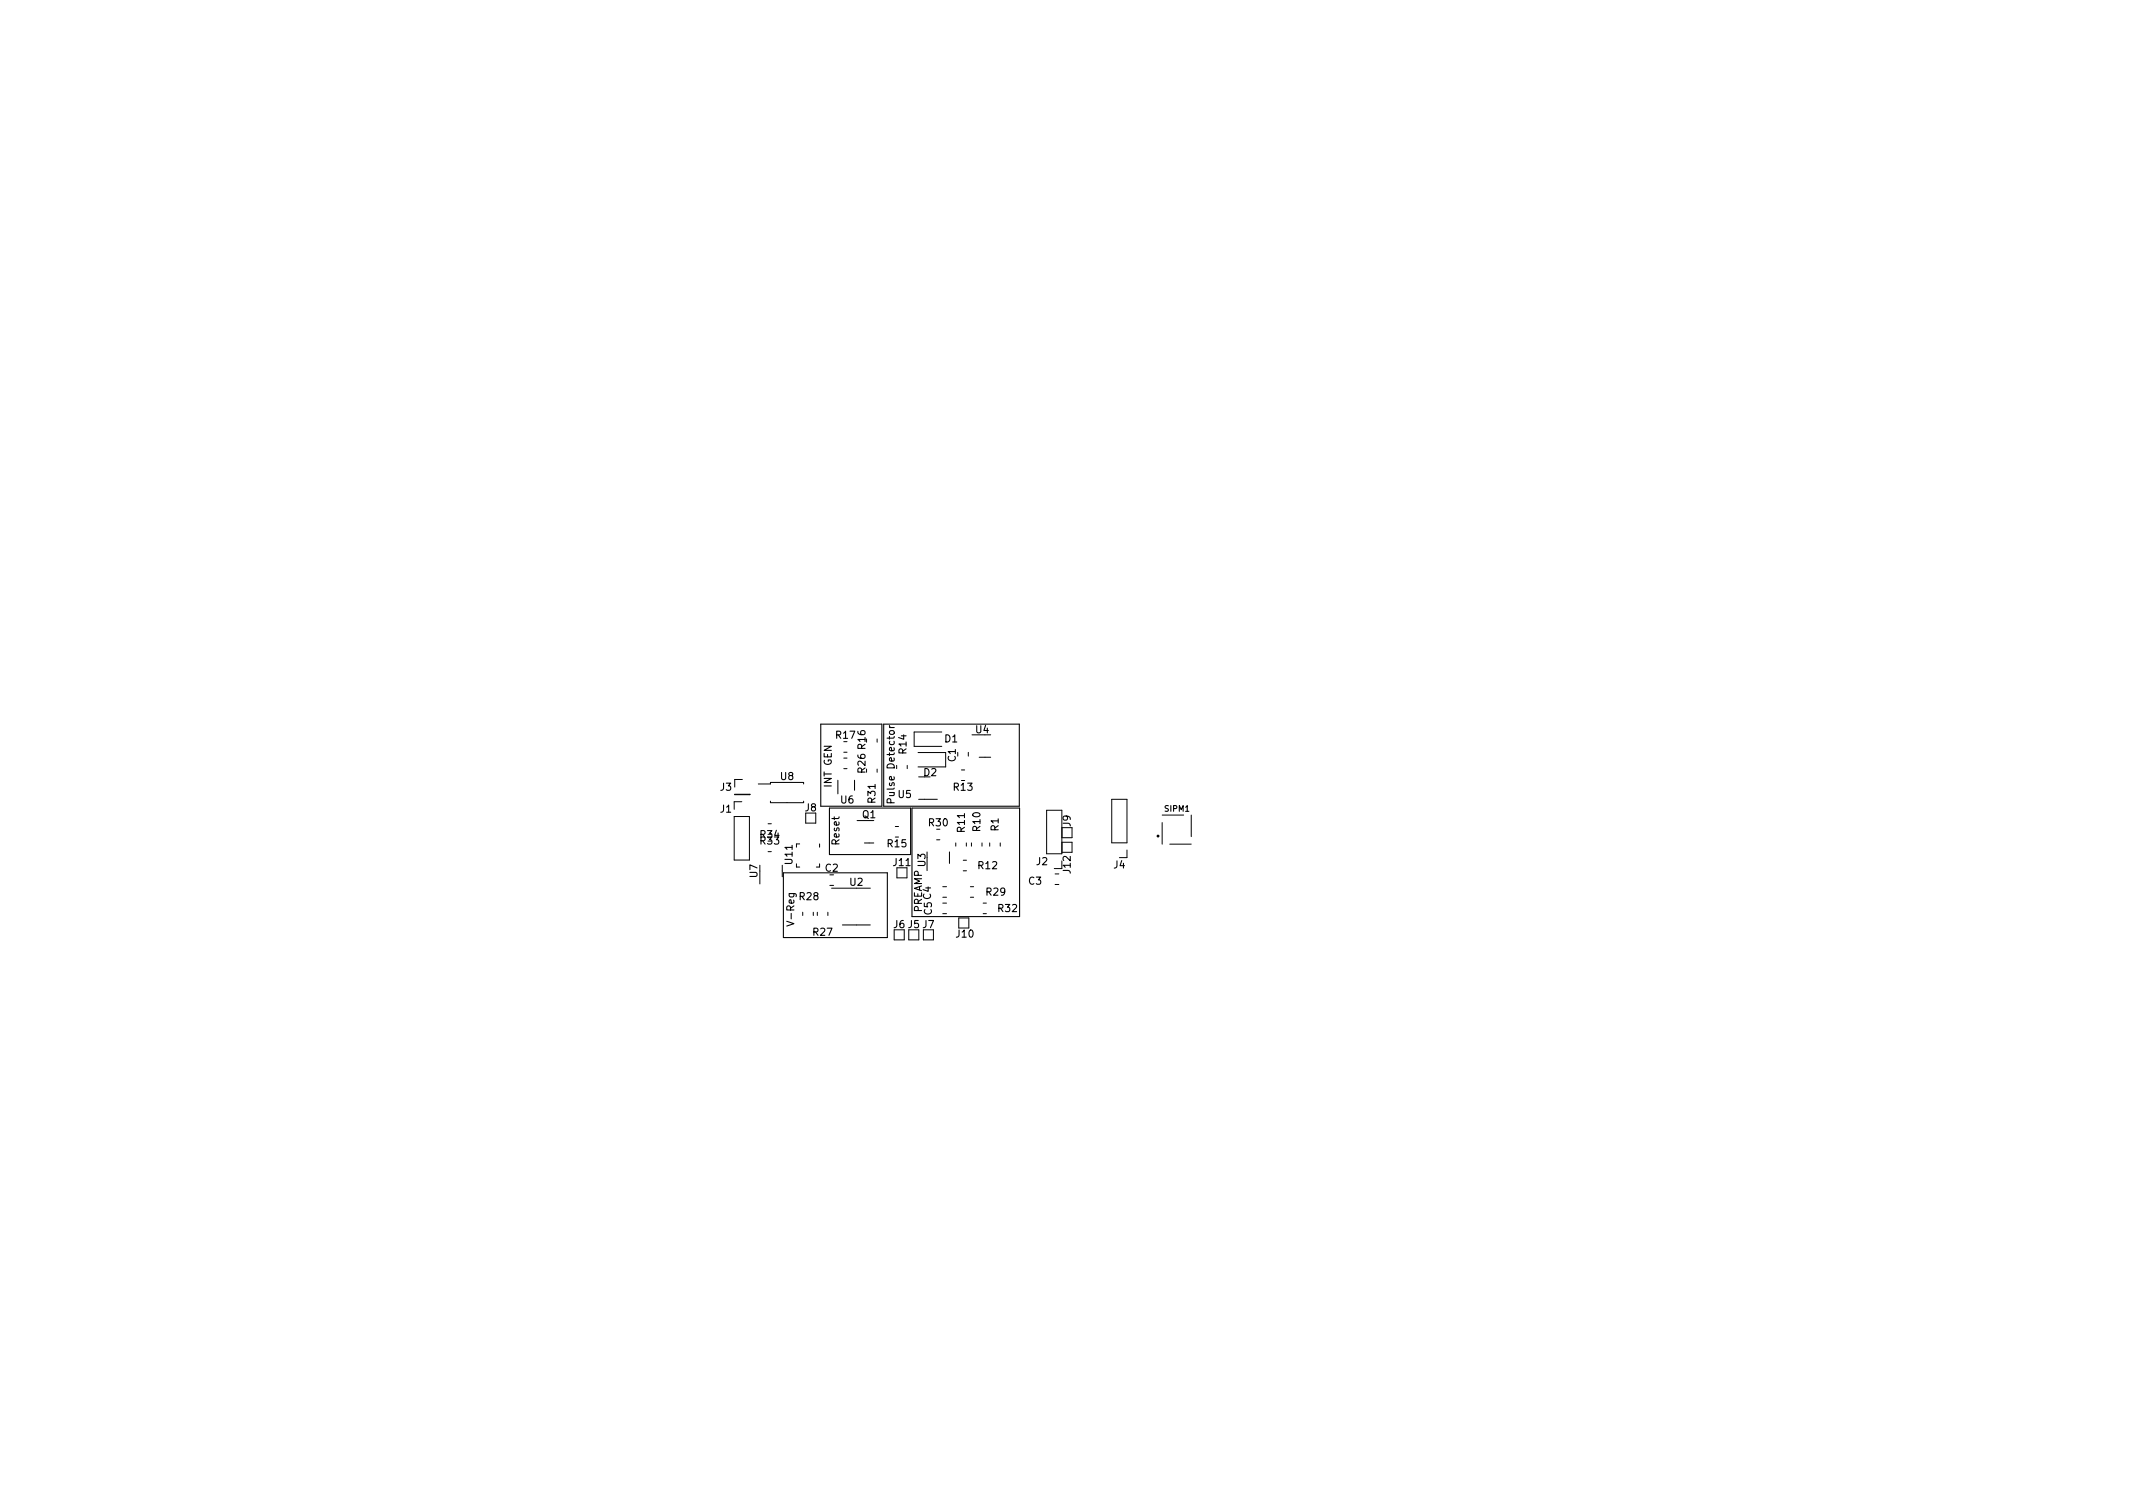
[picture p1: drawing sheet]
<svg xmlns="http://www.w3.org/2000/svg" width="297mm" height="210mm" viewBox="0 0 297 210" stroke-linecap="round" stroke-linejoin="round" font-family="sans-serif">
<defs><g id="words">
<g font-size="1.4">
<text x="116.5" y="102.9">R17</text>
<text x="120.5" y="107.6" transform="rotate(-90 120.5 107.6)">R26 R16</text>
<text x="126.2" y="104.9" transform="rotate(-90 126.2 104.9)">R14</text>
<text x="131.6" y="103.4">D1</text>
<text x="133.1" y="106" transform="rotate(-90 133.1 106)">C1</text>
<text x="135.9" y="102.1">U4</text>
<text x="100.3" y="110.1">J3</text>
<text x="100.3" y="113.1">J1</text>
<text x="108.7" y="108.6">U8</text>
<text x="112.1" y="113">J8</text>
<text x="115.8" y="109.5" transform="rotate(-90 115.8 109.5)">INT GEN</text>
<text x="117.1" y="111.9">U6</text>
<text x="120.1" y="113.9">Q1</text>
<text x="121.9" y="111.8" transform="rotate(-90 121.9 111.8)">R31</text>
<text x="124.6" y="111.3" transform="rotate(-90 124.6 111.3)">Pulse Detector</text>
<text x="125.1" y="111.1">U5</text>
<text x="128.6" y="108.1">D2</text>
<text x="132.8" y="110.1">R13</text>
<text x="105.9" y="117.6">R33</text>
<text x="105.9" y="116.7">R34</text>
<text x="116.9" y="117.6" transform="rotate(-90 116.9 117.6)">Reset</text>
<text x="123.6" y="118">R15</text>
<text x="129.4" y="115">R30</text>
<text x="134.4" y="115.8" transform="rotate(-90 134.4 115.8)">R11</text>
<text x="136.5" y="115.7" transform="rotate(-90 136.5 115.7)">R10</text>
<text x="139.1" y="115.7" transform="rotate(-90 139.1 115.7)">R1</text>
<text x="149.1" y="115.1" transform="rotate(-90 149.1 115.1)">J9</text>
<text x="105.5" y="122.2" transform="rotate(-90 105.5 122.2)">U7</text>
<text x="110.4" y="120.3" transform="rotate(-90 110.4 120.3)">U11</text>
<text x="111.4" y="125.3">R28</text>
<text x="114.9" y="121.4">C2</text>
<text x="118.4" y="123.3">U2</text>
<text x="124.4" y="120.6">J11</text>
<text x="128.9" y="120.6" transform="rotate(-90 128.9 120.6)">U3</text>
<text x="136.3" y="121">R12</text>
<text x="137.4" y="124.7">R29</text>
<text x="143.3" y="123.2">C3</text>
<text x="144.3" y="120.5">J2</text>
<text x="149.1" y="121.6" transform="rotate(-90 149.1 121.6)">J12</text>
<text x="155.1" y="120.9">J4</text>
<text x="110.6" y="128.6" transform="rotate(-90 110.6 128.6)">V-Reg</text>
<text x="113.3" y="130.3">R27</text>
<text x="124.4" y="129.2">J6 J5 J7</text>
<text x="128.4" y="127.1" transform="rotate(-90 128.4 127.1)">PREAMP</text>
<text x="129.8" y="127.4" transform="rotate(-90 129.8 127.4)">C5 C4</text>
<text x="133.2" y="130.5">J10</text>
<text x="139" y="127">R32</text>
</g>
<text font-size="1.1" x="162.2" y="113">SIPM1</text>
</g></defs>
<path d="M114.3 100.8h8.5v11.5h-8.5zM115.5 112.5h11.3v6.5h-11.3zM123.1 100.8h18.8v11.5h-18.8zM123.9 101l.2 .3M124.1 111.8l-.1-.5-.1-.1-.3 .1-.1 .5h1M127 112.5h15v15.1h-15zM109.1 121.5h14.5v9.1h-14.5z" fill="none" stroke="#000" stroke-width=".15"/>
<g fill="none" stroke="#000" stroke-width=".14">
<path d="M102.2 113.7h2.2v6.1h-2.2zM102.3 110.6l2.1 .1zM103.3 111.6h-1.1v1.1M103.4 108.5h-1.1v1.1M105.6 109.2h1.7v-.3h4.6v.3M107 114.7h.4M107 118.6h.4M107.3 111.6v.2h4.6M111.4 117.5h-.5v.5M112.2 113.2v1.4h1.4v-1.4M114.1 117.5v.5M116.7 108.6v1.9"/>
<path d="M117.5 104.7h.5M117.5 105.6h.5M117.5 107h.5M119 108.6v1.4M119.4 114.3h1.6M120.4 117.4h1.3M122.1 102.9v.4M122.1 107.1v.4M124.7 115.1h.4M126.3 106.6v.4M127.8 104.8h3.9v2h-3.9M127.9 111.3h2.6"/>
<path d="M127.9 108.2h.8M129.1 119.4v1.8M130.4 116.9h.5M131.2 101.9h-3.9v2h3.9M132.2 118.6v1.6M133.1 117.4v.4M133.9 107.2h.4M134.1 119.8h.5M134.6 117.4v.4M134.8 104.8v.5M135.3 117.4v.4M135.4 102.3h1.8"/>
<path d="M136.4 105.4h1.6M136.8 117.4v.4M137.8 117.4v.4M139.3 117.4v.4M145.8 112.8h2.1v6.1h-2.1zM147.9 115.2v1.4h1.4v-1.4M147.9 117.3h1.4v1.4h-1.4zM154.8 111.3h2.1v6.1h-2.1zM156.9 118.4v1h-1M161.8 114.5v3M161.8 113.5h3M162.9 117.5h3"/>
<path d="M165.9 113.5v3M105.8 121.3v1.8M108.9 120.5v1.6M110.9 120.3v.4h.5M111.8 127v.5M113.3 127v.5M113.8 127v.5M114.1 120.3v.4h-.4M115.3 127v.5M115.6 123.3h.5M115.8 123.7h5.4M117.3 128.8h3.9"/>
<path d="M124.5 129.5v1.4h1.4v-1.4M124.9 120.8v1.4h1.4v-1.4M126.6 129.5v1.4h1.4v-1.4M128.6 129.5v1.4h1.4v-1.4M131.3 123.5h.5M131.3 124.9h.5M131.3 127.2h.5M131.3 125.8h.5M133.5 129.2v-1.4h1.4v1.4M134.1 121.3h.5M135.1 123.5h.5M135.1 124.9h.5"/>
<path d="M136.9 127.2h.5M136.9 125.8h.5M146.8 120.9h1.1M146.9 123.2h.6M146.9 121.7h.6"/>
</g>
<circle cx="161.3" cy="116.4" r=".1" fill="none" stroke="#000" stroke-width=".2"/>
<use href="#words"/>
</svg>
